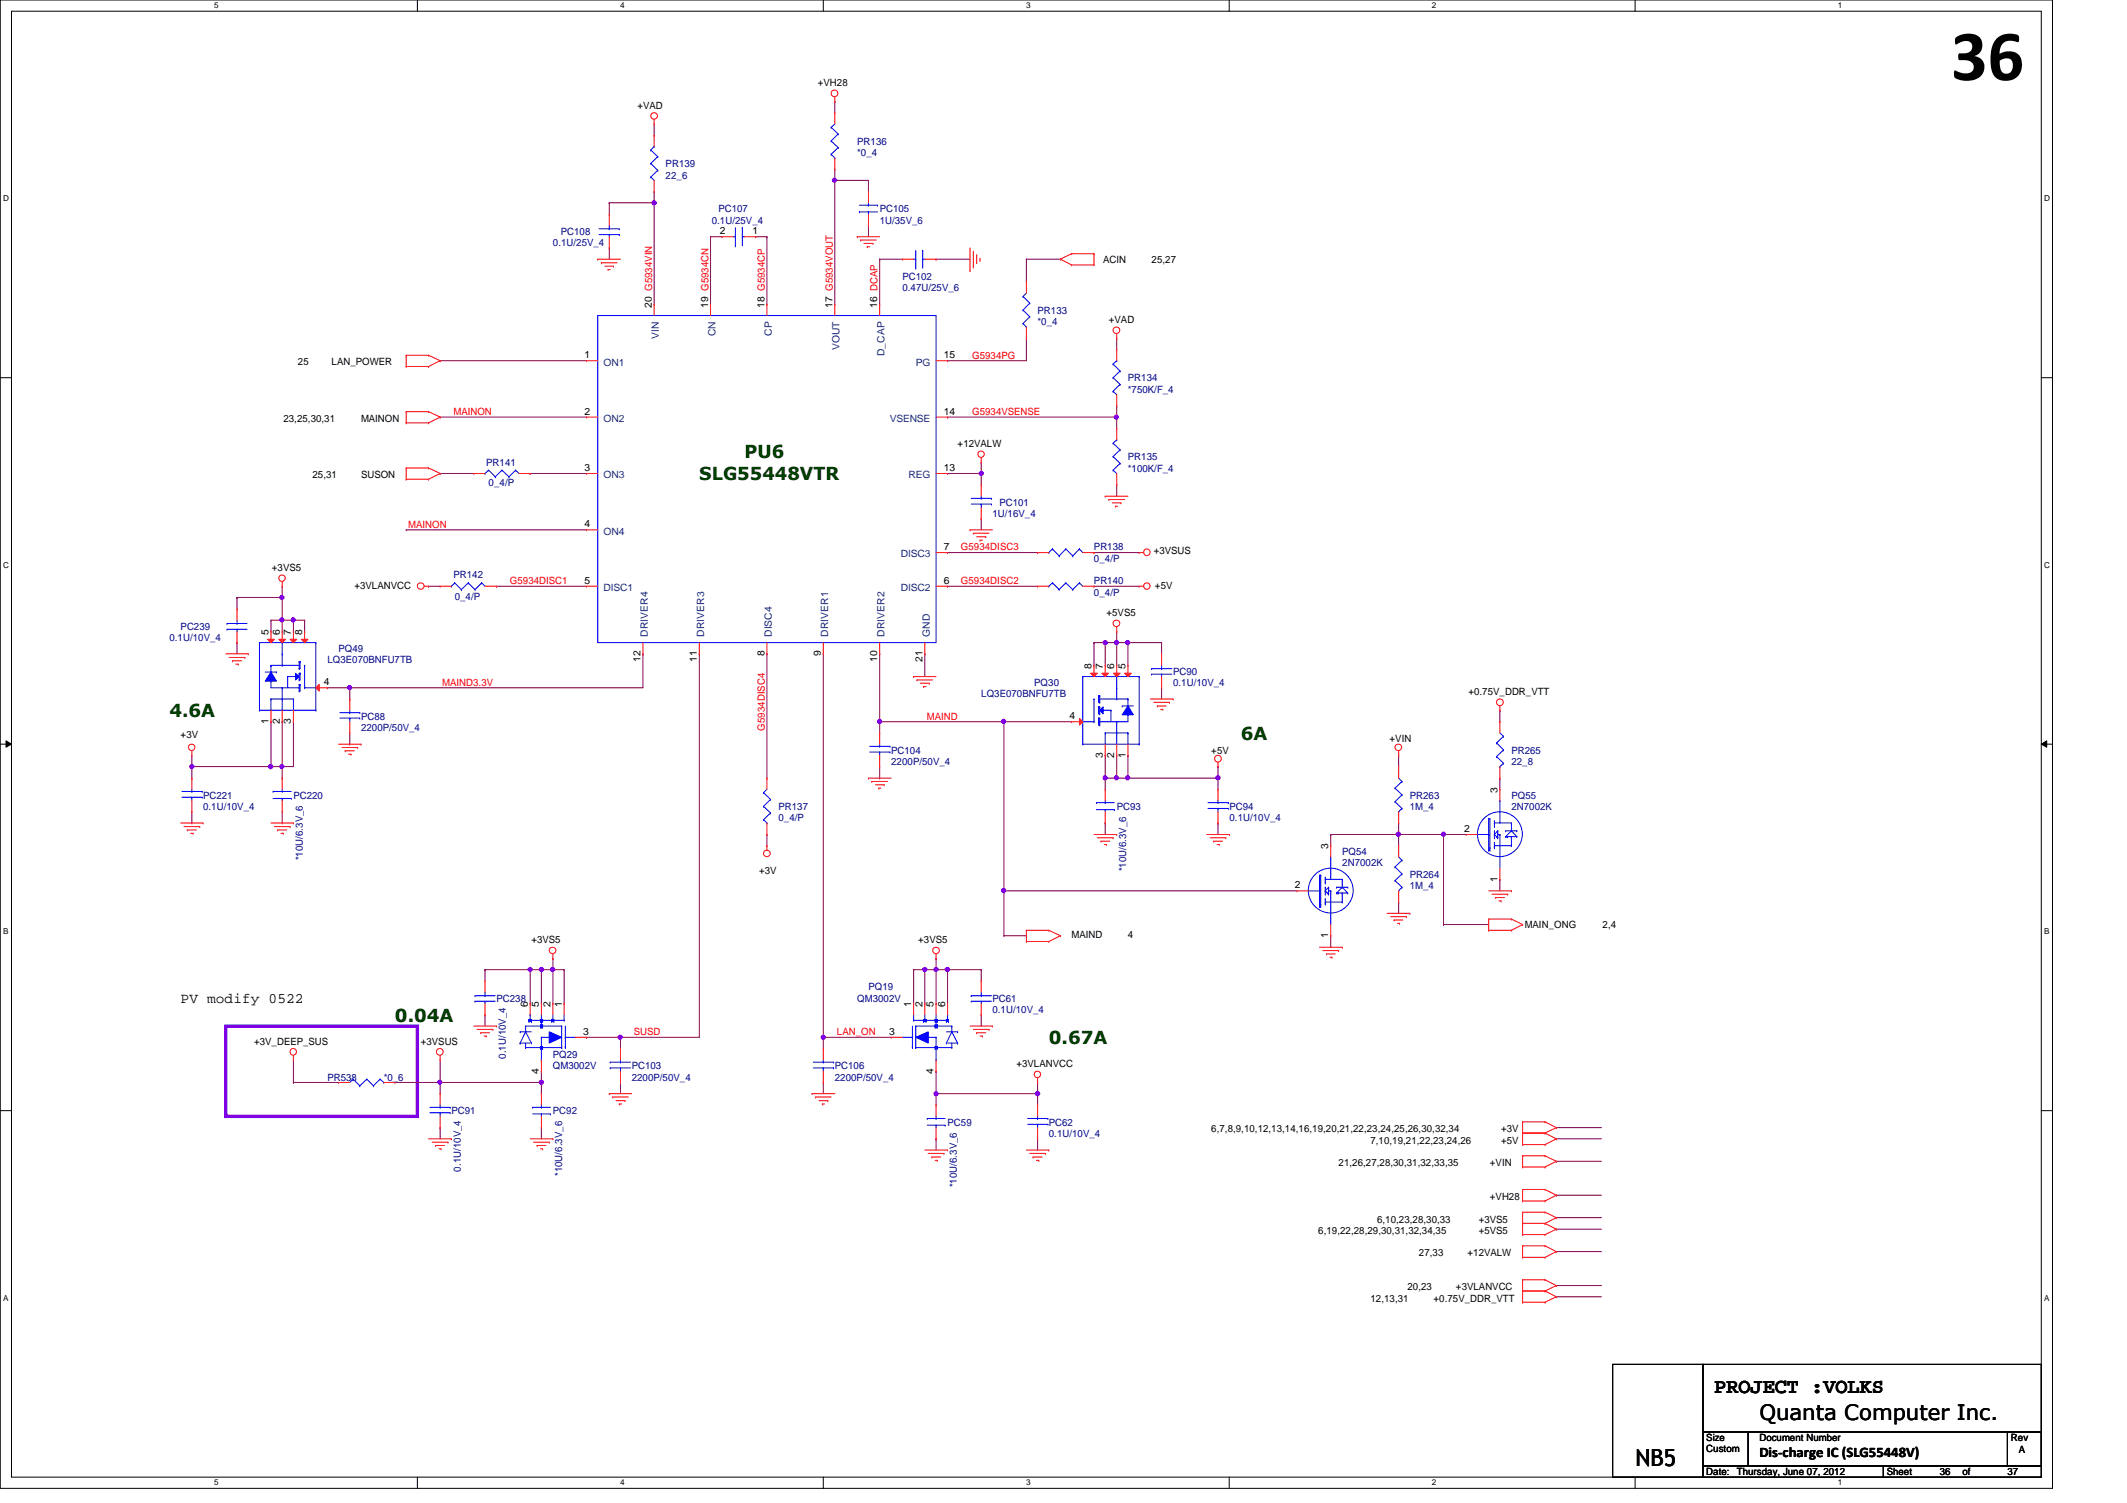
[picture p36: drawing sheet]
<svg xmlns="http://www.w3.org/2000/svg" width="297mm" height="210mm" viewBox="0 0 297 210" stroke-linecap="round" stroke-linejoin="round" font-family="sans-serif">
<defs><g id="words">
<text font-size="10.1" x="272.5" y="11.2">36</text>
<text font-size="3.3" x="228.4" y="204.7">NB5</text>
<g font-size="3">
<text x="239.4" y="194.6">PROJECT :VOLKS</text>
<text x="245.7" y="198.3">Quanta Computer Inc.</text>
</g>
<g font-size="2.5" fill="#004000">
<text x="104" y="64">PU6</text>
<text x="97.7" y="67.1">SLG55448VTR</text>
<text x="23.7" y="100.2">4.6A</text>
<text x="173.3" y="103.3">6A</text>
<text x="55.2" y="142.7">0.04A</text>
<text x="146.5" y="145.8">0.67A</text>
</g>
<g font-size="2">
<text x="25.2" y="140.1">PV modify 0522</text>
<text x="245.7" y="203.5">Dis-charge IC (SLG55448V)</text>
</g>
<g font-size="1.4">
<text x="89" y="15.2">+VAD</text>
<text x="114.2" y="12">+VH28</text>
<text x="100.5" y="32.7">2</text>
<text x="105.1" y="32.7">1</text>
<text x="154" y="36.7">ACIN</text>
<text x="160.8" y="36.7">25,27</text>
<text x="91" y="43" transform="rotate(-90 91 43)">20 G5934VIN</text>
<text x="98.9" y="43" transform="rotate(-90 98.9 43)">19 G5934CN</text>
<text x="106.8" y="43" transform="rotate(-90 106.8 43)">18 G5934CP</text>
<text x="116.2" y="43" transform="rotate(-90 116.2 43)">17 G5934VOUT</text>
<text x="122.5" y="43" transform="rotate(-90 122.5 43)">16 DCAP</text>
<text x="154.9" y="45.1">+VAD</text>
<text x="41.6" y="50.9">25</text>
<text x="46.3" y="50.9">LAN_POWER</text>
<text x="81.6" y="50">1</text>
<text x="131.8" y="50">15</text>
<text x="39.6" y="58.9">23,25,30,31</text>
<text x="50.4" y="58.9">MAINON</text>
<text x="81.6" y="57.9">2</text>
<text x="131.8" y="57.9">14</text>
<text x="81.6" y="65.8">3</text>
<text x="131.8" y="65.8">13</text>
<text x="133.7" y="62.4">+12VALW</text>
<text x="43.6" y="66.8">25,31</text>
<text x="50.4" y="66.8">SUSON</text>
<text x="81.6" y="73.7">4</text>
<text x="131.8" y="76.8">7</text>
<text x="161.1" y="77.4">+3VSUS</text>
<text x="38" y="79.7">+3VS5</text>
<text x="49.5" y="82.3">+3VLANVCC</text>
<text x="81.6" y="81.5">5</text>
<text x="131.8" y="81.5">6</text>
<text x="161.3" y="82.3">+5V</text>
<text x="37.5" y="88.6" transform="rotate(-90 37.5 88.6)">5</text>
<text x="39.1" y="88.6" transform="rotate(-90 39.1 88.6)">6</text>
<text x="40.6" y="88.6" transform="rotate(-90 40.6 88.6)">7</text>
<text x="42.2" y="88.6" transform="rotate(-90 42.2 88.6)">8</text>
<text x="154.5" y="86">+5VS5</text>
<text x="45.2" y="95.7">4</text>
<text x="89.4" y="92.5" transform="rotate(-90 89.4 92.5)">12</text>
<text x="97.3" y="92.5" transform="rotate(-90 97.3 92.5)">11</text>
<text x="106.8" y="91.7" transform="rotate(-90 106.8 91.7)">8</text>
<text x="114.6" y="91.7" transform="rotate(-90 114.6 91.7)">9</text>
<text x="122.5" y="92.5" transform="rotate(-90 122.5 92.5)">10</text>
<text x="128.8" y="92.5" transform="rotate(-90 128.8 92.5)">21</text>
<text x="152.4" y="93.4" transform="rotate(-90 152.4 93.4)">8</text>
<text x="154" y="93.4" transform="rotate(-90 154 93.4)">7</text>
<text x="155.6" y="93.4" transform="rotate(-90 155.6 93.4)">6</text>
<text x="157.2" y="93.4" transform="rotate(-90 157.2 93.4)">5</text>
<text x="37.5" y="101.1" transform="rotate(-90 37.5 101.1)">1</text>
<text x="39.1" y="101.1" transform="rotate(-90 39.1 101.1)">2</text>
<text x="40.6" y="101.1" transform="rotate(-90 40.6 101.1)">3</text>
<text x="149.3" y="100.5">4</text>
<text x="205.1" y="97.1">+0.75V_DDR_VTT</text>
<text x="25.2" y="103">+3V</text>
<text x="154" y="105.8" transform="rotate(-90 154 105.8)">3</text>
<text x="155.6" y="105.8" transform="rotate(-90 155.6 105.8)">2</text>
<text x="157.2" y="105.8" transform="rotate(-90 157.2 105.8)">1</text>
<text x="169.2" y="105.2">+5V</text>
<text x="194.1" y="103.7">+VIN</text>
<text x="209.1" y="110.7" transform="rotate(-90 209.1 110.7)">3</text>
<text x="185.5" y="118.6" transform="rotate(-90 185.5 118.6)">3</text>
<text x="204.5" y="116.2">2</text>
<text x="106" y="122.1">+3V</text>
<text x="180.8" y="124.1">2</text>
<text x="209.1" y="123.1" transform="rotate(-90 209.1 123.1)">1</text>
<text x="74.2" y="131.7">+3VS5</text>
<text x="128.2" y="131.7">+3VS5</text>
<text x="149.6" y="131.1">MAIND</text>
<text x="157.5" y="131.1">4</text>
<text x="185.5" y="131" transform="rotate(-90 185.5 131)">1</text>
<text x="212.9" y="129.7">MAIN_ONG</text>
<text x="223.8" y="129.7">2,4</text>
<text x="73.7" y="140.6" transform="rotate(-90 73.7 140.6)">6</text>
<text x="75.3" y="140.6" transform="rotate(-90 75.3 140.6)">5</text>
<text x="76.9" y="140.6" transform="rotate(-90 76.9 140.6)">2</text>
<text x="78.4" y="140.6" transform="rotate(-90 78.4 140.6)">1</text>
<text x="127.3" y="140.6" transform="rotate(-90 127.3 140.6)">1</text>
<text x="128.8" y="140.6" transform="rotate(-90 128.8 140.6)">2</text>
<text x="130.4" y="140.6" transform="rotate(-90 130.4 140.6)">5</text>
<text x="132" y="140.6" transform="rotate(-90 132 140.6)">6</text>
<text x="35.5" y="145.9">+3V_DEEP_SUS</text>
<text x="58.8" y="145.9">+3VSUS</text>
<text x="75.3" y="149.9" transform="rotate(-90 75.3 149.9)">4</text>
<text x="81.4" y="144.5">3</text>
<text x="124.2" y="144.5">3</text>
<text x="130.4" y="149.9" transform="rotate(-90 130.4 149.9)">4</text>
<text x="141.9" y="149">+3VLANVCC</text>
<text x="169.2" y="158.2">6,7,8,9,10,12,13,14,16,19,20,21,22,23,24,25,26,30,32,34</text>
<text x="191.4" y="159.7">7,10,19,21,22,23,24,26</text>
<text x="209.6" y="159.7">+5V</text>
<text x="209.6" y="158.2">+3V</text>
<text x="186.9" y="162.9">21,26,27,28,30,31,32,33,35</text>
<text x="208.1" y="162.9">+VIN</text>
<text x="208.1" y="167.6">+VH28</text>
<text x="184.1" y="172.3">6,19,22,28,29,30,31,32,34,35</text>
<text x="192.3" y="170.8">6,10,23,28,30,33</text>
<text x="206.5" y="170.8">+3VS5</text>
<text x="206.5" y="172.3">+5VS5</text>
<text x="198.2" y="175.5">27,33</text>
<text x="204.9" y="175.5">+12VALW</text>
<text x="191.4" y="181.8">12,13,31</text>
<text x="196.6" y="180.2">20,23</text>
<text x="200.2" y="181.8">+0.75V_DDR_VTT</text>
<text x="203.3" y="180.2">+3VLANVCC</text>
<text x="238.3" y="201.3">Size</text>
<text x="238.3" y="202.7">Custom</text>
<text x="245.7" y="201.3">Document Number</text>
<text x="280.8" y="201.3">Rev</text>
<text x="281.9" y="202.9">A</text>
<text x="238.3" y="206">Date:</text>
<text x="242.6" y="206">Thursday, June 07, 2012</text>
<text x="263.5" y="206">Sheet</text>
<text x="270.9" y="206">36</text>
<text x="274.1" y="206">of</text>
<text x="280.3" y="206">37</text>
</g>
<g font-size="1.4" fill="#000080">
<text x="93" y="23.4">PR139</text>
<text x="119.7" y="20.2">PR136</text>
<text x="119.7" y="21.8">*0_4</text>
<text x="93" y="24.9">22_6</text>
<text x="100.3" y="29.6">PC107</text>
<text x="122.8" y="29.6">PC105</text>
<text x="77.2" y="34.4">0.1U/25V_4</text>
<text x="78.3" y="32.8">PC108</text>
<text x="99.4" y="31.2">0.1U/25V_4</text>
<text x="122.8" y="31.2">1U/35V_6</text>
<text x="126" y="39.1">PC102</text>
<text x="126" y="40.7">0.47U/25V_6</text>
<text x="144.9" y="43.8">PR133</text>
<text x="144.9" y="45.4">*0_4</text>
<text x="157.5" y="53.3">PR134</text>
<text x="157.5" y="54.9">*750K/F_4</text>
<text x="67.9" y="65.1">PR141</text>
<text x="157.5" y="64.3">PR135</text>
<text x="157.5" y="65.9">*100K/F_4</text>
<text x="68.2" y="67.9">0_4/P</text>
<text x="139.6" y="70.6">PC101</text>
<text x="138.6" y="72.2">1U/16V_4</text>
<text x="152.8" y="76.9">PR138</text>
<text x="63.3" y="80.7">PR142</text>
<text x="63.5" y="83.8">0_4/P</text>
<text x="152.8" y="78.5">0_4/P</text>
<text x="152.8" y="81.6">PR140</text>
<text x="152.8" y="83.2">0_4/P</text>
<text x="23.7" y="89.5">0.1U/10V_4</text>
<text x="25.2" y="87.9">PC239</text>
<text x="45.7" y="92.6">LQ3E070BNFU7TB</text>
<text x="47.3" y="91.1">PQ49</text>
<text x="144.4" y="95.8">PQ30</text>
<text x="163.8" y="94.2">PC90</text>
<text x="163.8" y="95.8">0.1U/10V_4</text>
<text x="50.4" y="100.5">PC88</text>
<text x="137" y="97.4">LQ3E070BNFU7TB</text>
<text x="50.4" y="102.1">2200P/50V_4</text>
<text x="124.5" y="105.2">PC104</text>
<text x="124.5" y="106.8">2200P/50V_4</text>
<text x="211.1" y="105.2">PR265</text>
<text x="211.1" y="106.8">22_8</text>
<text x="28.4" y="111.5">PC221</text>
<text x="28.4" y="113.1">0.1U/10V_4</text>
<text x="41" y="111.5">PC220</text>
<text x="108.7" y="113.1">PR137</text>
<text x="156" y="113.1">PC93</text>
<text x="171.7" y="113.1">PC94</text>
<text x="196.9" y="111.5">PR263</text>
<text x="196.9" y="113.1">1M_4</text>
<text x="211.1" y="111.5">PQ55</text>
<text x="211.1" y="113.1">2N7002K</text>
<text x="108.7" y="114.7">0_4/P</text>
<text x="171.7" y="114.7">0.1U/10V_4</text>
<text x="187.4" y="119.4">PQ54</text>
<text x="42.3" y="120.1" transform="rotate(-90 42.3 120.1)">*10U/6.3V_6</text>
<text x="157.3" y="121.7" transform="rotate(-90 157.3 121.7)">*10U/6.3V_6</text>
<text x="187.4" y="121">2N7002K</text>
<text x="196.9" y="122.6">PR264</text>
<text x="196.9" y="124.1">1M_4</text>
<text x="69.3" y="139.9">PC238</text>
<text x="119.7" y="139.9">QM3002V</text>
<text x="121.3" y="138.3">PQ19</text>
<text x="138.6" y="139.9">PC61</text>
<text x="138.6" y="141.5">0.1U/10V_4</text>
<text x="70.7" y="147.9" transform="rotate(-90 70.7 147.9)">0.1U/10V_4</text>
<text x="77.2" y="147.7">PQ29</text>
<text x="77.2" y="149.4">QM3002V</text>
<text x="88.2" y="149.4">PC103</text>
<text x="116.6" y="149.4">PC106</text>
<text x="45.7" y="150.9">PR538</text>
<text x="53.6" y="150.9">*0_6</text>
<text x="63" y="155.6">PC91</text>
<text x="77.2" y="155.6">PC92</text>
<text x="88.2" y="150.9">2200P/50V_4</text>
<text x="116.6" y="150.9">2200P/50V_4</text>
<text x="132.3" y="157.2">PC59</text>
<text x="146.5" y="157.2">PC62</text>
<text x="146.5" y="158.8">0.1U/10V_4</text>
<text x="64.3" y="163.6" transform="rotate(-90 64.3 163.6)">0.1U/10V_4</text>
<text x="78.5" y="164.3" transform="rotate(-90 78.5 164.3)">*10U/6.3V_6</text>
<text x="133.6" y="165.8" transform="rotate(-90 133.6 165.8)">*10U/6.3V_6</text>
</g>
<g font-size="1.4" fill="#004080">
<text x="92" y="47.3" transform="rotate(-90 92 47.3)">VIN</text>
<text x="99.9" y="47" transform="rotate(-90 99.9 47)">CN</text>
<text x="107.8" y="46.9" transform="rotate(-90 107.8 46.9)">CP</text>
<text x="84.3" y="51.1">ON1</text>
<text x="117.3" y="48.9" transform="rotate(-90 117.3 48.9)">VOUT</text>
<text x="123.5" y="49.7" transform="rotate(-90 123.5 49.7)">D_CAP</text>
<text x="127.9" y="51.1">PG</text>
<text x="84.3" y="58.9">ON2</text>
<text x="124.2" y="58.9">VSENSE</text>
<text x="84.3" y="66.8">ON3</text>
<text x="126.9" y="66.8">REG</text>
<text x="84.3" y="74.7">ON4</text>
<text x="125.8" y="77.9">DISC3</text>
<text x="84.3" y="82.5">DISC1</text>
<text x="125.8" y="82.5">DISC2</text>
<text x="90.5" y="88.9" transform="rotate(-90 90.5 88.9)">DRIVER4</text>
<text x="98.3" y="88.9" transform="rotate(-90 98.3 88.9)">DRIVER3</text>
<text x="107.8" y="88.9" transform="rotate(-90 107.8 88.9)">DISC4</text>
<text x="115.7" y="88.9" transform="rotate(-90 115.7 88.9)">DRIVER1</text>
<text x="123.5" y="88.9" transform="rotate(-90 123.5 88.9)">DRIVER2</text>
<text x="129.8" y="88.9" transform="rotate(-90 129.8 88.9)">GND</text>
</g>
<g font-size="1.4" fill="#f00">
<text x="135.8" y="50.1">G5934PG</text>
<text x="63.3" y="58">MAINON</text>
<text x="135.8" y="58">G5934VSENSE</text>
<text x="57" y="73.7">MAINON</text>
<text x="134.2" y="76.9">G5934DISC3</text>
<text x="71.2" y="81.6">G5934DISC1</text>
<text x="134.2" y="81.6">G5934DISC2</text>
<text x="61.8" y="95.8">MAIND3.3V</text>
<text x="129.5" y="100.5">MAIND</text>
<text x="106.8" y="102.1" transform="rotate(-90 106.8 102.1)">G5934DISC4</text>
<text x="88.5" y="144.6">SUSD</text>
<text x="116.9" y="144.6">LAN_ON</text>
</g>
<g font-size="1.1">
<text x="29.9" y="1.1">5</text>
<text x="86.6" y="1.1">4</text>
<text x="143.3" y="1.1">3</text>
<text x="200" y="1.1">2</text>
<text x="256.7" y="1.1">1</text>
<text x=".5" y="28.1">D</text>
<text x="285.5" y="28.1">D</text>
<text x=".5" y="79.3">C</text>
<text x="285.5" y="79.3">C</text>
<text x=".5" y="130.5">B</text>
<text x="285.5" y="130.5">B</text>
<text x=".5" y="181.7">A</text>
<text x="285.5" y="181.7">A</text>
<text x="29.9" y="207.4">5</text>
<text x="86.6" y="207.4">4</text>
<text x="143.3" y="207.4">3</text>
<text x="200" y="207.4">2</text>
<text x="256.7" y="207.4">1</text>
</g>
</g></defs>
<path d="M0 0h286.6v207.9h-286.6zM1.6 1.6h283.5v204.7h-283.5z" fill="none" stroke="#000" stroke-width=".14"/>
<g fill="#fff">
<path d="M29.9 .2h.6v1.2h-.6z"/>
<path d="M29.9 206.5h.6v1.1h-.6z"/>
</g>
<path d="M58.3 0v1.6M58.3 206.3v1.6" fill="none" stroke="#000" stroke-width=".14"/>
<g fill="#fff">
<path d="M86.6 .2h.6v1.2h-.6z"/>
<path d="M86.6 206.5h.6v1.1h-.6z"/>
</g>
<path d="M115 0v1.6M115 206.3v1.6" fill="none" stroke="#000" stroke-width=".14"/>
<g fill="#fff">
<path d="M143.3 .2h.6v1.2h-.6z"/>
<path d="M143.3 206.5h.6v1.1h-.6z"/>
</g>
<path d="M171.7 0v1.6M171.7 206.3v1.6" fill="none" stroke="#000" stroke-width=".14"/>
<g fill="#fff">
<path d="M200 .2h.6v1.2h-.6z"/>
<path d="M200 206.5h.6v1.1h-.6z"/>
</g>
<path d="M228.3 0v1.6M228.3 206.3v1.6" fill="none" stroke="#000" stroke-width=".14"/>
<g fill="#fff">
<path d="M256.7 .2h.6v1.2h-.6z"/>
<path d="M256.7 206.5h.6v1.1h-.6z"/>
<path d="M.5 27.1h.7v1.2h-.7z"/>
<path d="M285.5 27.1h.8v1.2h-.8z"/>
<path d="M.5 78.3h.7v1.2h-.7z"/>
<path d="M285.5 78.3h.8v1.2h-.8z"/>
</g>
<path d="M0 52.7h1.6M285.1 52.7h1.5" fill="none" stroke="#000" stroke-width=".14"/>
<g fill="#fff">
<path d="M.5 129.5h.7v1.2h-.7z"/>
<path d="M285.5 129.5h.7v1.2h-.7z"/>
</g>
<path d="M0 103.9h1.6M.8 103.5l.8 .4-.8 .5zM285.1 103.9l.7-.4v.9zM285.1 103.9h1.5" fill="none" stroke="#000" stroke-width=".14"/>
<path d="M.8 103.5l.8 .4-.8 .5zM285.1 103.9l.7-.4v.9z" fill="#000"/>
<g fill="#fff">
<path d="M.5 180.7h.7v1.2h-.7z"/>
<path d="M285.5 180.7h.7v1.2h-.7z"/>
</g>
<path d="M0 155.1h1.6M285.1 155.1h1.5" fill="none" stroke="#000" stroke-width=".14"/>
<path d="M31.5 143.3h26.8v12.6h-26.8z" fill="none" stroke="#8000ff" stroke-width=".47"/>
<path d="M91.4 26.8h.1M91.4 26.8v1.5" fill="none" stroke="#800040" stroke-width=".14"/>
<circle cx="91.4" cy="28.3" r=".3" fill="#f0f"/>
<circle cx="91.4" cy="28.3" r=".3" fill="none" stroke="#f0f" stroke-width=".14"/>
<path d="M121.3 31.5h.1M121.3 31.5v1.6M69.3 81.9h.1M69.3 81.9h12.6M129.2 91.3h.1M129.2 91.3v3.2M26.8 107.1h.1M26.8 107.1h11" fill="none" stroke="#800040" stroke-width=".14"/>
<circle cx="26.8" cy="107.1" r=".3" fill="#f0f"/>
<circle cx="26.8" cy="107.1" r=".3" fill="none" stroke="#f0f" stroke-width=".14"/>
<path d="M132.3 58.3h.1M132.3 58.3h23.7" fill="none" stroke="#800040" stroke-width=".14"/>
<circle cx="155.9" cy="58.2" r=".3" fill="#f0f"/>
<circle cx="155.9" cy="58.2" r=".3" fill="none" stroke="#f0f" stroke-width=".14"/>
<path d="M107.1 91.3h.1M107.1 91.3v17.4M127.6 135.4h.1M127.6 135.4h1.6M129.2 135.4h.1M129.2 135.4v4.8M130.7 135.4h.1M130.7 135.4v4.8M132.3 135.4h.1M132.3 135.4v4.8" fill="none" stroke="#800040" stroke-width=".14"/>
<circle cx="132.3" cy="135.4" r=".29" fill="#f0f"/>
<circle cx="132.3" cy="135.4" r=".29" fill="none" stroke="#f0f" stroke-width=".14"/>
<path d="M129.2 135.4h.1M129.2 135.4h1.5" fill="none" stroke="#800040" stroke-width=".14"/>
<circle cx="130.7" cy="135.4" r=".29" fill="#f0f"/>
<circle cx="130.7" cy="135.4" r=".29" fill="none" stroke="#f0f" stroke-width=".14"/>
<circle cx="129.2" cy="135.4" r=".29" fill="#f0f"/>
<circle cx="129.2" cy="135.4" r=".29" fill="none" stroke="#f0f" stroke-width=".14"/>
<g fill="none" stroke="#800040" stroke-width=".14">
<path d="M127.6 135.4h.1M127.6 135.4v4.8M130.7 135.4h.1M130.7 135.4h6.3M132.3 135.4h.1M130.7 149.6h.1M130.7 152.7h.1M130.7 149.6v3.1M130.7 152.7h14.2M137 141.7h.1M137 141.7v1.6M144.9 152.7h.1"/>
<path d="M144.9 159h.1M144.9 152.7v1.6M144.9 159v1.6"/>
</g>
<circle cx="144.9" cy="152.7" r=".3" fill="#f0f"/>
<circle cx="144.9" cy="152.7" r=".3" fill="none" stroke="#f0f" stroke-width=".14"/>
<circle cx="130.7" cy="152.7" r=".3" fill="#f0f"/>
<circle cx="130.7" cy="152.7" r=".3" fill="none" stroke="#f0f" stroke-width=".14"/>
<path d="M137 66.1h.1M137 66.1v1.6M144.9 151.2h.1M144.9 151.2v1.5" fill="none" stroke="#800040" stroke-width=".14"/>
<circle cx="137" cy="66.1" r=".3" fill="#f0f"/>
<circle cx="137" cy="66.1" r=".3" fill="none" stroke="#f0f" stroke-width=".14"/>
<g fill="none" stroke="#800040" stroke-width=".14">
<path d="M91.4 28.3h.1M91.4 28.3v14.2M116.6 23.6h.1M116.6 23.6v1.6M143.3 36.2h.1M143.3 36.2v3.2M143.3 47.2h.1M143.3 47.2v3.2M156 47.2h.1M156 58.3h.1M156 47.2v1.6M156 58.3v1.5"/>
<path d="M132.3 66.1h.1M137 64.6h.1M137 72.4h.1M137 64.6v1.5h-4.7M137 72.4v1.6M156 67.7h.1M156 67.7v1.6M33.1 83.4h.1M33.1 83.4v1.6M48.8 96.1h.1M48.8 96.1h41M59.9 81.9h.1"/>
<path d="M59.9 81.9h1.6M132.3 81.9h.1M132.3 81.9h12.6M152.8 81.9h.1M152.8 81.9h6.3M122.8 108.7h.1M122.8 107.1v1.6M201.6 116.5h.1M201.6 116.5h3.2M115 144.9h.1M115 144.9v1.5"/>
</g>
<circle cx="48.8" cy="96" r=".29" fill="#f0f"/>
<circle cx="48.8" cy="96" r=".29" fill="none" stroke="#f0f" stroke-width=".14"/>
<path d="M116.6 14.2h.1M116.6 14.2v1.5M48.8 97.6h.1M48.8 96.1v1.5M48.8 103.9h.1M48.8 102.4v1.5M140.2 100.8h.1M140.2 100.8h9.4" fill="none" stroke="#800040" stroke-width=".14"/>
<circle cx="140.2" cy="100.7" r=".3" fill="#f0f"/>
<circle cx="140.2" cy="100.7" r=".3" fill="none" stroke="#f0f" stroke-width=".14"/>
<g fill="none" stroke="#800040" stroke-width=".14">
<path d="M85.1 34.6h.1M85.1 28.3h.1M85.1 28.3v1.6M85.1 34.6v1.6M99.2 33.1h.1M99.2 33.1h1.6M99.2 33.1v9.4M105.5 33.1h.1M105.5 33.1h1.6M107.1 33.1h.1M107.1 33.1v9.4M116.6 25.2h.1"/>
<path d="M116.6 25.2h4.7M121.3 25.2h.1M121.3 25.2v1.6M74 66.1h.1M74 66.1h7.9M33.1 89.7h.1M33.1 89.7v1.6M89.8 91.3h.1M89.8 91.3v4.8M122.8 91.3h.1M122.8 91.3v9.5M26.8 108.7h.1"/>
<path d="M26.8 107.1v1.6M37.8 100.8h.1M37.8 100.8v6.3M41 100.8h.1M41 100.8v6.3"/>
</g>
<circle cx="37.8" cy="107.1" r=".3" fill="#f0f"/>
<circle cx="37.8" cy="107.1" r=".3" fill="none" stroke="#f0f" stroke-width=".14"/>
<path d="M33.1 83.4h.1M33.1 83.4h6.3M39.4 86.6h.1M39.4 86.6v1.6" fill="none" stroke="#800040" stroke-width=".14"/>
<circle cx="39.4" cy="83.4" r=".3" fill="#f0f"/>
<circle cx="39.4" cy="83.4" r=".3" fill="none" stroke="#f0f" stroke-width=".14"/>
<g fill="none" stroke="#800040" stroke-width=".14">
<path d="M116.6 25.2h.1M116.6 25.2v17.3M61.5 58.3h.1M61.5 58.3h20.4M39.4 81.9h.1M39.4 81.9v1.5M26.8 114.9h.1M26.8 107.1h.1M26.8 105.5v1.6M26.8 113.4v1.5M39.4 107.1h.1M39.4 107.1h1.6"/>
<path d="M115 151.2h.1M115 144.9h.1M115 151.2v1.5M115 144.9h9.5"/>
</g>
<circle cx="116.5" cy="25.2" r=".29" fill="#f0f"/>
<circle cx="116.5" cy="25.2" r=".29" fill="none" stroke="#f0f" stroke-width=".14"/>
<path d="M115 91.3h.1M115 91.3v53.6" fill="none" stroke="#800040" stroke-width=".14"/>
<circle cx="115" cy="144.9" r=".3" fill="#f0f"/>
<circle cx="115" cy="144.9" r=".3" fill="none" stroke="#f0f" stroke-width=".14"/>
<g fill="none" stroke="#800040" stroke-width=".14">
<path d="M85.1 28.3h.1M85.1 28.3h6.3M61.5 50.4h.1M61.5 50.4h20.4M132.3 50.4h.1M132.3 50.4h11M156 56.7h.1M156 56.7v1.6M39.4 100.8h.1M39.4 100.8v6.3M107.1 116.5h.1M107.1 116.5v1.6"/>
<path d="M140.2 100.8h.1M140.2 100.8v23.6"/>
</g>
<circle cx="39.4" cy="107.1" r=".3" fill="#f0f"/>
<circle cx="39.4" cy="107.1" r=".3" fill="none" stroke="#f0f" stroke-width=".14"/>
<g fill="none" stroke="#800040" stroke-width=".14">
<path d="M56.7 74h.1M56.7 74h25.2M37.8 107.1h.1M37.8 107.1h1.6M122.8 100.8h.1M122.8 100.8v1.6M185.8 116.5h.1M185.8 116.5v1.6M195.3 105.5h.1M195.3 116.5h.1M195.3 114.9h.1M195.3 105.5v1.6"/>
<path d="M195.3 114.9v3.2M140.2 124.4h.1M140.2 124.4h40.9M185.8 130.7h.1M185.8 130.7v1.6M195.3 126h.1M195.3 126v1.6"/>
</g>
<circle cx="140.2" cy="124.4" r=".3" fill="#f0f"/>
<circle cx="140.2" cy="124.4" r=".3" fill="none" stroke="#f0f" stroke-width=".14"/>
<path d="M157.5 108.7h.1M157.5 108.7h12.6" fill="none" stroke="#800040" stroke-width=".14"/>
<circle cx="170.1" cy="108.6" r=".3" fill="#f0f"/>
<circle cx="170.1" cy="108.6" r=".3" fill="none" stroke="#f0f" stroke-width=".14"/>
<circle cx="157.5" cy="108.6" r=".3" fill="#f0f"/>
<circle cx="157.5" cy="108.6" r=".3" fill="none" stroke="#f0f" stroke-width=".14"/>
<path d="M156 108.7h.1M156 105.5h.1M156 105.5v3.2M157.5 105.5h.1M157.5 105.5v3.2h-1.5M170.1 114.9h.1M170.1 108.7h.1M170.1 108.7v1.5M170.1 114.9v1.6" fill="none" stroke="#800040" stroke-width=".14"/>
<circle cx="155.9" cy="108.6" r=".3" fill="#f0f"/>
<circle cx="155.9" cy="108.6" r=".3" fill="none" stroke="#f0f" stroke-width=".14"/>
<path d="M154.3 108.7h.1M154.3 108.7h1.7" fill="none" stroke="#800040" stroke-width=".14"/>
<circle cx="154.3" cy="108.6" r=".3" fill="#f0f"/>
<circle cx="154.3" cy="108.6" r=".3" fill="none" stroke="#f0f" stroke-width=".14"/>
<path d="M156 89.7h.1M156 89.7v3.2M154.3 105.5h.1M154.3 105.5v3.2" fill="none" stroke="#800040" stroke-width=".14"/>
<circle cx="155.9" cy="89.7" r=".3" fill="#f0f"/>
<circle cx="155.9" cy="89.7" r=".3" fill="none" stroke="#f0f" stroke-width=".14"/>
<path d="M122.8 36.2h.1M122.8 36.2h3.2M122.8 36.2v6.3M130.7 36.2h.1M130.7 36.2h4.8M143.3 36.2h.1M143.3 36.2h4.8M122.8 100.8h.1M122.8 100.8h17.4M170.1 107.1h.1M170.1 107.1v1.6" fill="none" stroke="#800040" stroke-width=".14"/>
<circle cx="122.8" cy="100.7" r=".3" fill="#f0f"/>
<circle cx="122.8" cy="100.7" r=".3" fill="none" stroke="#f0f" stroke-width=".14"/>
<g fill="none" stroke="#800040" stroke-width=".14">
<path d="M91.4 18.9h.1M91.4 17.3v1.6M132.3 77.2h.1M132.3 77.2h12.6M37.8 86.6h.1M37.8 86.6v1.6M37.8 86.6h1.6M39.4 86.6h.1M45.7 96.1h.1M45.7 96.1h3.1M39.4 114.9h.1M39.4 108.7h.1"/>
<path d="M39.4 107.1v1.6M39.4 113.4v1.5M154.3 114.9h.1M154.3 108.7h.1M154.3 108.7v1.5M154.3 114.9v1.6M185.8 116.5h.1M185.8 116.5h9.5M130.7 133.9h.1M130.7 133.9v1.5M137 135.4h.1M137 135.4v1.6"/>
<path d="M140.2 130.7h.1M140.2 124.4v6.3M140.2 130.7h3.1M143.3 130.7h.1M130.7 159h.1M130.7 152.7h.1M130.7 152.7v1.6M130.7 159v1.6M217.3 159h.1M217.3 157.5h.1M217.3 159h6.3M217.3 157.5h6.3"/>
<path d="M217.3 162.2h.1M217.3 171.7h.1M217.3 170.1h.1M217.3 166.9h.1M217.3 179.5h.1M217.3 174.8h.1M217.3 162.2h6.3M217.3 171.7h6.3M217.3 170.1h6.3M217.3 166.9h6.3M217.3 179.5h6.3M217.3 174.8h6.3"/>
<path d="M217.3 181.1h.1M217.3 181.1h6.3"/>
</g>
<circle cx="39.4" cy="86.6" r=".3" fill="#f0f"/>
<circle cx="39.4" cy="86.6" r=".3" fill="none" stroke="#f0f" stroke-width=".14"/>
<path d="M39.4 83.4h.1M39.4 83.4v3.2h1.6M41 86.6h.1M41 88.2h.1M41 86.6v1.6" fill="none" stroke="#800040" stroke-width=".14"/>
<circle cx="40.9" cy="86.6" r=".29" fill="#f0f"/>
<circle cx="40.9" cy="86.6" r=".29" fill="none" stroke="#f0f" stroke-width=".14"/>
<path d="M41 86.6h1.5M42.5 86.6h.1M42.5 88.2h.1M42.5 86.6v1.6M152.8 89.7h.1M152.8 89.7v3.2M152.8 89.7h1.5M156 89.7h.1M156 89.7h1.5M157.5 89.7h.1M157.5 89.7v3.2" fill="none" stroke="#800040" stroke-width=".14"/>
<circle cx="157.5" cy="89.7" r=".3" fill="#f0f"/>
<circle cx="157.5" cy="89.7" r=".3" fill="none" stroke="#f0f" stroke-width=".14"/>
<path d="M154.3 89.7h.1M154.3 89.7v3.2" fill="none" stroke="#800040" stroke-width=".14"/>
<circle cx="154.3" cy="89.7" r=".3" fill="#f0f"/>
<circle cx="154.3" cy="89.7" r=".3" fill="none" stroke="#f0f" stroke-width=".14"/>
<path d="M154.3 89.7h.1M156 88.2h.1M156 88.2v1.5h-1.7M157.5 89.7h.1M157.5 89.7h4.7M162.2 96.1h.1M162.2 89.7h.1M162.2 89.7v1.6M162.2 96.1v1.5M61.5 151.2h.1M61.5 151.2h14.1" fill="none" stroke="#800040" stroke-width=".14"/>
<circle cx="75.6" cy="151.1" r=".29" fill="#f0f"/>
<circle cx="75.6" cy="151.1" r=".29" fill="none" stroke="#f0f" stroke-width=".14"/>
<circle cx="61.4" cy="151.1" r=".29" fill="#f0f"/>
<circle cx="61.4" cy="151.1" r=".29" fill="none" stroke="#f0f" stroke-width=".14"/>
<path d="M74 135.4h.1M74 135.4h1.6M75.6 135.4h.1M75.6 135.4v4.8" fill="none" stroke="#800040" stroke-width=".14"/>
<circle cx="75.6" cy="135.4" r=".29" fill="#f0f"/>
<circle cx="75.6" cy="135.4" r=".29" fill="none" stroke="#f0f" stroke-width=".14"/>
<path d="M77.2 135.4h.1M77.2 135.4v4.8" fill="none" stroke="#800040" stroke-width=".14"/>
<circle cx="77.2" cy="135.4" r=".29" fill="#f0f"/>
<circle cx="77.2" cy="135.4" r=".29" fill="none" stroke="#f0f" stroke-width=".14"/>
<g fill="none" stroke="#800040" stroke-width=".14">
<path d="M67.7 135.4h.1M67.7 135.4h6.3M67.7 135.4v1.6M74 135.4h.1M74 135.4v4.8M75.6 135.4h.1M75.6 135.4h3.2M77.2 133.9h.1M77.2 135.4h.1M77.2 133.9v1.5M78.8 135.4h.1M78.8 135.4v4.8"/>
<path d="M67.7 141.7h.1M67.7 141.7v1.6M75.6 151.2h.1M75.6 157.5h.1M75.6 149.6h.1M75.6 149.6v3.1M75.6 157.5v1.5"/>
</g>
<circle cx="74" cy="135.4" r=".29" fill="#f0f"/>
<circle cx="74" cy="135.4" r=".29" fill="none" stroke="#f0f" stroke-width=".14"/>
<path d="M61.5 151.2h.1M61.5 148v3.2M81.9 144.9h.1M81.9 144.9h15.8M86.7 151.2h.1M86.7 144.9h.1M86.7 151.2v1.5" fill="none" stroke="#800040" stroke-width=".14"/>
<circle cx="86.6" cy="144.9" r=".3" fill="#f0f"/>
<circle cx="86.6" cy="144.9" r=".3" fill="none" stroke="#f0f" stroke-width=".14"/>
<g fill="none" stroke="#800040" stroke-width=".14">
<path d="M61.5 66.1h.1M61.5 66.1h4.7M152.8 77.2h.1M152.8 77.2h6.3M97.7 91.3h.1M97.7 91.3v53.6M209.5 99.2h.1M209.5 99.2v1.6M195.3 116.5h.1M195.3 116.5h6.3M201.6 116.5h.1M201.6 116.5v12.6"/>
<path d="M209.5 108.7h.1M209.5 108.7v1.5M201.6 129.1h.1M201.6 129.1h6.3M209.5 122.8h.1M209.5 122.8v1.6M61.5 157.5h.1M61.5 151.2h.1M61.5 151.2v1.5M61.5 157.5v1.5M86.7 144.9h.1M86.7 144.9v1.5"/>
</g>
<circle cx="201.6" cy="116.5" r=".3" fill="#f0f"/>
<circle cx="201.6" cy="116.5" r=".3" fill="none" stroke="#f0f" stroke-width=".14"/>
<circle cx="195.3" cy="116.5" r=".3" fill="#f0f"/>
<circle cx="195.3" cy="116.5" r=".3" fill="none" stroke="#f0f" stroke-width=".14"/>
<path d="M41 151.2h.1M41 148h.1M41 151.2h6.3M41 148v3.2M55.2 151.2h6.3M61.5 151.2h.1" fill="none" stroke="#800040" stroke-width=".14"/>
<g fill="none" stroke="#f00" stroke-width=".14">
<path d="M91.4 17.3h.1M91.4 16.7v.6M116.6 14.2h.1M116.6 13.5v.7M83.5 36.2h.1M83.5 36.2h3.2M84 36.7h.1M84 36.7h2.2M84.5 37.2h1.2M84.9 37.6h.1M84.9 37.6h.3M85.7 37.2h.1"/>
<path d="M119.7 33.1h.1M119.7 33.1h3.1M120.2 33.5h.1M120.2 33.5h2.2M120.6 34h1.3M121.1 34.5h.1M121.1 34.5h.4M121.9 34h.1M135.5 37.8h.1M135.5 34.6v3.2M135.9 37.3h.1M135.9 35.1v2.2"/>
<path d="M136.4 35.6h.1M136.4 35.6v1.2M136.9 36.4h.1M136.9 36.1v.3M148.1 36.2h.1M148.1 36.2l1.5 .8M149.6 35.4h.1M149.6 37h.1M149.6 35.4h3.2M149.6 35.4l-1.5 .8M149.6 37h3.2M152.8 37h.1"/>
<path d="M152.8 35.4h.1M152.8 35.4v1.6M56.7 51.2h.1M56.7 49.6h.1M56.7 59.1h.1M56.7 57.5h.1M56.7 49.6h3.2M56.7 51.2h3.2M56.7 49.6v1.6M56.7 57.5v1.6M56.7 57.5h3.2M56.7 59.1h3.2"/>
<path d="M59.9 49.6h.1M59.9 51.2h.1M59.9 57.5h.1M59.9 59.1h.1M59.9 49.6l1.6 .8M59.9 57.5l1.6 .8M61.5 50.4h.1M61.5 58.3h.1M61.5 50.4l-1.6 .8M61.5 58.3l-1.6 .8M156 47.2h.1M156 46.6v.6"/>
<path d="M56.7 66.9h.1M56.7 65.4h.1M56.7 65.4v1.5M56.7 65.4h3.2M56.7 66.9h3.2M59.9 65.4h.1M59.9 66.9h.1M59.9 65.4l1.6 .7M61.5 66.1h.1M61.5 66.1l-1.6 .8M135.5 74h.1M135.5 74h3.1"/>
<path d="M135.9 74.5h.1M135.9 74.5h2.2M136.4 75h1.3M136.9 75.4h.1M136.9 75.4h.3M137 64.6h.1M137 63.9v.7M137.7 75h.1M154.3 69.3h.1M154.3 69.3h3.2M154.9 69.8h.1M154.9 69.8h2.2"/>
<path d="M155.3 70.2h1.2M155.8 70.7h.1M155.8 70.7h.3M156.5 70.2h.1M159.1 77.2h.1M159.1 77.2h.6M31.5 91.3h3.2M32 91.8h2.2M32.5 92.3h.1M32.5 92.3h1.2M32.9 92.8h.4M33.3 92.8h.1"/>
<path d="M34.2 91.8h.1M34.7 91.3h.1M39.4 81.9h.1M39.4 81.2v.7M59.3 81.9h.6M59.9 81.9h.1M61.5 81.9h.1M61.5 81.9h1.5M67.7 81.9h1.6M69.3 81.9h.1M127.6 94.5h.1M127.6 94.5h3.1"/>
<path d="M128.1 95h.1M128.1 95h2.2M128.5 95.4h1.3M129 95.9h.1M129 95.9h.3M129.8 95.4h.1M156 88.2h.1M156 87.5v.7M159.1 81.9h.1M159.1 81.9h.6M160.7 97.6h3.1M161.1 98.1h2.2"/>
<path d="M161.6 98.6h.1M161.6 98.6h1.3M162.1 99.1h.3M162.4 99.1h.1M163.3 98.1h.1M163.8 97.6h.1M209.5 99.2h.1M209.5 98.6v.6M25.2 114.9h3.2M25.7 115.4h2.2M26.2 115.9h.1M26.2 115.9h1.2"/>
<path d="M26.6 116.4h.4M26.8 105.5h.1M26.8 104.9v.6M27 116.4h.1M27.9 115.4h.1M28.4 114.9h.1M37.8 114.9h3.2M38.3 115.4h2.2M38.8 115.9h.1M38.8 115.9h1.2M39.2 116.4h.4M39.6 116.4h.1"/>
<path d="M40.5 115.4h.1M41 114.9h.1M47.3 103.9h3.1M47.7 104.4h2.2M48.2 104.9h.1M48.2 104.9h1.3M48.7 105.3h.3M49 105.3h.1M49.9 104.4h.1M50.4 103.9h.1M107.1 118.1h.1M107.1 118.1v.6"/>
<path d="M121.3 108.7h.1M121.3 108.7h3.2M121.7 109.1h.1M121.7 109.1h2.2M122.3 109.6h1.2M122.7 110.1h.1M122.7 110.1h.3M123.5 109.6h.1M152.8 116.5h3.2M153.2 117h2.2M153.8 117.5h.1M153.8 117.5h1.2"/>
<path d="M154.2 117.9h.3M154.3 110.2h.1M154.3 114.9h.1M154.3 110.2v1.6M154.3 113.4v1.5M154.5 117.9h.1M155.4 117h.1M156 116.5h.1M168.5 116.5h3.2M169 117h2.2M169.5 117.5h.1M169.5 117.5h1.2"/>
<path d="M170 117.9h.3M170.1 107.1h.1M170.1 106.5v.6M170.3 117.9h.1M171.2 117h.1M171.7 116.5h.1M195.3 105.5h.1M195.3 104.9v.6M77.2 133.9h.1M77.2 133.2v.7M130.7 133.9h.1M130.7 133.2v.7"/>
<path d="M143.3 131.5h.1M143.3 129.9h.1M143.3 129.9h3.2M143.3 131.5h3.2M143.3 129.9v1.6M146.5 129.9h.1M146.5 131.5h.1M146.5 129.9l1.6 .8M148.1 130.7h.1M148.1 130.7l-1.6 .8M184.3 132.3h3.1M184.7 132.8h2.2"/>
<path d="M185.2 133.2h.1M185.2 133.2h1.3M185.7 133.7h.3M186 133.7h.1M186.9 132.8h.1M187.4 132.3h.1M193.7 127.6h3.2M194.2 128h2.2M194.7 128.5h.1M194.7 128.5h1.2M195.2 128.9h.2M195.4 128.9h.1"/>
<path d="M196.4 128h.1M196.9 127.6h.1M207.9 129.9h.1M207.9 128.4h.1M207.9 129.9h3.2M207.9 128.4h3.2M207.9 128.4v1.5M207.9 124.4h3.2M208.4 124.9h2.2M208.9 125.3h.1M208.9 125.3h1.2M209.3 125.8h.3"/>
<path d="M209.6 125.8h.1M210.6 124.9h.1M211.1 128.4h.1M211.1 129.9h.1M211.1 124.4h.1M211.1 128.4l1.5 .7M212.6 129.1h.1M212.6 129.1l-1.5 .8M41 148h.1M41 147.4v.6M59.9 159h3.1M60.4 159.5h2.2"/>
<path d="M60.8 160h.1M60.8 160h1.3M61.5 148h.1M61.5 152.7h.1M61.5 157.5h.1M61.5 147.4v.6M61.5 152.7v1.6M61.5 155.9v1.6M62.6 159.5h.1M63 159h.1M66.2 143.3h3.1M66.6 143.8h2.2"/>
<path d="M67.1 144.2h.1M67.1 144.2h1.3M67.6 144.7h.3M67.9 144.7h.1M68.8 143.8h.1M69.3 143.3h.1M74 159h3.2M74.5 159.5h2.2M75 160h.1M75 160h1.2M76.7 159.5h.1M77.2 159h.1"/>
<path d="M85.1 152.7h.1M85.1 152.7h3.1M85.6 153.2h.1M85.6 153.2h2.2M86 153.7h1.3M86.5 154.2h.1M86.5 154.2h.3M87.3 153.7h.1M113.4 152.7h.1M113.4 152.7h3.2M113.9 153.2h.1M113.9 153.2h2.2"/>
<path d="M114.4 153.7h1.2M114.8 154.2h.1M114.8 154.2h.3M115.6 153.7h.1M135.5 143.3h3.1M135.9 143.8h2.2M136.4 144.2h.1M136.4 144.2h1.3M136.9 144.7h.3M137.2 144.7h.1M138.1 143.8h.1M138.6 143.3h.1"/>
<path d="M144.9 151.2h.1M144.9 150.5v.7M212.6 159.9h.1M212.6 158.2h.1M212.6 156.7h.1M212.6 158.2h3.2M212.6 159.9h3.2M212.6 156.7v3.2M212.6 156.7h3.2M215.8 158.2h.1M215.8 159.9h.1M215.8 156.7h.1"/>
<path d="M215.8 158.2l1.5 .8M215.8 156.7l1.5 .8M217.3 159h.1M217.3 157.5h.1M217.3 159l-1.5 .9M217.3 157.5l-1.5 .7M61.3 160.4h.3M61.6 160.4h.1M75.5 160.4h.3M75.8 160.4h.1M129.2 160.6h3.1M129.6 161.1h2.2"/>
<path d="M130.1 161.6h.1M130.1 161.6h1.3M130.6 162.1h.3M130.9 162.1h.1M131.8 161.1h.1M132.3 160.6h.1M143.3 160.6h3.2M143.8 161.1h2.2M144.3 161.6h.1M144.3 161.6h1.2M144.7 162.1h.4M145.1 162.1h.1"/>
<path d="M146 161.1h.1M146.5 160.6h.1M212.6 163h.1M212.6 161.4h.1M212.6 167.7h.1M212.6 166.1h.1M212.6 170.9h.1M212.6 169.3h.1M212.6 172.4h.1M212.6 175.6h.1M212.6 174h.1M212.6 178.7h.1"/>
<path d="M212.6 161.4v1.6M212.6 166.1v1.6M212.6 169.3v3.1M212.6 174v1.6M212.6 178.7v3.2M212.6 161.4h3.2M212.6 163h3.2M212.6 166.1h3.2M212.6 167.7h3.2M212.6 169.3h3.2M212.6 170.9h3.2M212.6 172.4h3.2"/>
<path d="M212.6 174h3.2M212.6 175.6h3.2M212.6 178.7h3.2M215.8 161.4h.1M215.8 163h.1M215.8 166.1h.1M215.8 167.7h.1M215.8 169.3h.1M215.8 170.9h.1M215.8 172.4h.1M215.8 174h.1M215.8 175.6h.1"/>
<path d="M215.8 178.7h.1M215.8 161.4l1.5 .8M215.8 166.1l1.5 .8M215.8 169.3l1.5 .8M215.8 170.9l1.5 .8M215.8 174l1.5 .8M215.8 178.7l1.5 .8M217.3 162.2h.1M217.3 166.9h.1M217.3 170.1h.1M217.3 171.7h.1M217.3 174.8h.1"/>
<path d="M217.3 179.5h.1M217.3 162.2l-1.5 .8M217.3 166.9l-1.5 .8M217.3 170.1l-1.5 .8M217.3 171.7l-1.5 .7M217.3 174.8l-1.5 .8M217.3 179.5l-1.5 .8M212.6 180.3h.1M212.6 181.9h.1M212.6 180.3h3.2M212.6 181.9h3.2M215.8 180.3h.1"/>
<path d="M215.8 181.9h.1M215.8 180.3l1.5 .8M217.3 181.1h.1M217.3 181.1l-1.5 .8"/>
<circle cx="91.4" cy="16.2" r=".46"/>
<circle cx="116.5" cy="13" r=".47"/>
<circle cx="155.9" cy="46.1" r=".46"/>
<circle cx="137" cy="63.4" r=".45"/>
<circle cx="160.1" cy="77.1" r=".46"/>
<circle cx="39.4" cy="80.7" r=".45"/>
<circle cx="58.8" cy="81.8" r=".46"/>
<circle cx="155.9" cy="87.1" r=".46"/>
<circle cx="160.2" cy="81.8" r=".45"/>
<circle cx="209.5" cy="98.1" r=".47"/>
<circle cx="26.8" cy="104.4" r=".45"/>
<circle cx="107.1" cy="119.2" r=".46"/>
<circle cx="170.1" cy="106" r=".47"/>
<circle cx="195.3" cy="104.4" r=".46"/>
<circle cx="77.2" cy="132.7" r=".46"/>
<circle cx="130.7" cy="132.7" r=".46"/>
<circle cx="40.9" cy="146.9" r=".46"/>
<circle cx="61.4" cy="146.9" r=".47"/>
<circle cx="144.9" cy="150" r=".45"/>
</g>
<path d="M225.2 190.5h12.6v15.8h-12.6zM237.8 190.5h47.3v9.5h-47.3zM237.8 200h6.3v4.7h-6.3zM244.1 200h41v4.7h-41zM280.3 200h4.8v4.7h-4.8zM237.8 204.7h25.2v1.6h-25.2zM263 204.7h22.1v1.6h-22.1z" fill="none" stroke="#000" stroke-width=".14"/>
<g fill="none" stroke="#00f" stroke-width=".14">
<path d="M63 81.9h.1M63.5 81.4h.1M63.5 81.4l.9 .9M63.5 81.4l-.5 .5M64.4 82.3h.1M65.4 81.4h.1M65.4 81.4l.9 .9M65.4 81.4l-1 .9M66.3 82.3h.1M67.3 81.4h.1M67.3 81.4l.4 .5M67.3 81.4l-1 .9"/>
<path d="M153.1 112.1h.1M153.1 113.1h2.5M153.1 112.1h2.5M154.3 112.1h.1M154.3 113.1h.1M154.3 111.8v.3M154.3 113.1v.3M155.6 113.1h.1M60 155.4h2.9M60 154.6h2.9M61.5 154.6h.1M61.5 155.4h.1"/>
<path d="M61.5 154.3v.3M61.5 155.4v.5M62.9 155.4h.1M62.9 154.6h.1"/>
</g>
<path d="M76.7 144.1l1.7 .8-1.7 .8z" fill="#00f"/>
<g fill="none" stroke="#00f" stroke-width=".14">
<path d="M116.1 17.8h.1M116.1 19.7h.1M116.1 17.8l.9 .9M116.1 19.7l.9 .9M116.6 17.3l-.5 .5M117 18.7h.1M117 18.7l-.9 1M102.4 33.1h.3M102.7 34.3h.1M102.7 33.1h.1M102.7 31.8v2.5M103.7 33.1h.1"/>
<path d="M103.7 31.8h.1M103.7 33.1h.3M103.7 31.8v2.5M116.1 21.5h.1M116.1 21.5l.5 .6M116.6 22.1h.1M117 20.6h.1M117 20.6l-.9 .9M120 29.6h.1M120 29.6h2.6M120 28.7h2.6M121.3 28.7h.1"/>
<path d="M121.3 29.6h.1M121.3 28.3v.4M121.3 29.6v.3M122.6 28.7h.1M127.6 36.2h.3M127.9 37.5h.1M127.9 36.2h.1M127.9 35v2.5M128.9 36.2h.1M128.9 35h.1M128.9 36.2h.3M128.9 35v2.5"/>
<path d="M155.4 54.7h.1M155.4 52.7h.1M155.4 50.8h.1M155.4 54.7l.6 .4M155.4 52.7l1 1M155.4 50.8l1 1M156 50.4h.1M156 50.4l-.6 .4M156.4 53.7h.1M156.4 51.8h.1M156.4 53.7l-1 1M156.4 51.8l-1 .9"/>
<path d="M135.6 70.4h2.9M135.6 69.6h2.9M137 69.6h.1M137 70.4h.1M137 69.3v.3M137 70.4v.5M138.5 70.4h.1M138.5 69.6h.1M146.5 77.2h.1M147 76.7h.1M147 76.7l.9 .9M147 76.7l-.5 .5"/>
<path d="M147.9 77.6h.1M148.8 76.7h.1M148.8 76.7l1 .9M148.8 76.7l-.9 .9M149.8 77.6h.1M150.7 76.7h.1M150.7 76.7l.5 .5M150.7 76.7l-.9 .9M31.7 87.1h.1M31.7 87.9h.1M31.7 87.1h2.8M31.7 87.9h2.8"/>
<path d="M33.1 87.9h.1M33.1 87.1h.1M33.1 86.6v.5M33.1 87.9v.3M47.5 99.5h2.7M48.8 99.5h.1M48.8 99.2v.3M50.2 99.5h.1M38.1 110.5h.1M38.1 111.5h2.6M38.1 110.5h2.6M39.4 110.5h.1"/>
<path d="M39.4 111.5h.1M39.4 110.2v.3M39.4 111.5v.3M40.7 111.5h.1M47.5 100.3h2.7M48.8 100.3h.1M48.8 100.3v.5M50.2 100.3h.1M185.8 119.7h.1M185.8 119.7v3.1M195.3 119.7l.5 .4M206.3 116.5h1.6"/>
<path d="M207.9 118.6h.1M207.9 116.5h.1M207.9 118.7h.1M207.9 118.7h.2M208.1 114.3h.1M208.1 118.4h.1M208.1 118.7h.1M208.1 114.3h-.2v4.4M208.1 114.3v4.4M208.7 114.9h.1M208.7 116.5h.1M208.7 116h.1"/>
<path d="M208.7 117h.1M208.7 117.6h.1M208.7 118.3h.1M208.7 114.6h.1M208.7 115.3h.1M208.7 115.4h.1M208.7 118.1h.1M208.7 118.4h.1M208.7 114.9h2.4M208.7 116.5l.5 .5M208.7 114.6v.8M208.7 116v1"/>
<path d="M208.7 117.6v.8M208.7 118.1h2.4M209 116.8h.1M209.2 117h.1M209.2 116h.1M209.2 116.5h.1M209.2 116.5h.3M209.2 116l-.5 .5M209.2 116v1M209.5 116.5h.1M209.5 111.8h.1M209.5 111.8v3.1"/>
<path d="M209.5 116.5v4.7M210.3 116.8h.1M210.3 116h.1M210.3 116.8h1.5M210.3 116h1.5M210.4 116.8h.1M210.6 116.8h.1M211.1 116.8h.1M211.1 114.9h.1M211.1 116h.1M211.1 118.1h.1M211.1 114.9v1.1"/>
<path d="M211.1 116.8v1.3M211.1 116l.7 .8M211.1 116l-.8 .8M211.8 116.8h.1M211.8 116h.1M182.7 124.4h1.6M184.3 126.4h.1M184.3 124.4h.1M184.3 126.6h.1M184.4 122.2h.1M184.4 126.3h.1M184.4 126.6h.1"/>
<path d="M184.4 122.2h-.1v4.4M184.4 122.2v4.4M185.1 122.8h.1M185.1 124.4h.1M185.1 123.9h.1M185.1 124.9h.1M185.1 125.5h.1M185.1 126.2h.1M185.1 122.5h.1M185.1 123.1h.1M185.1 123.3h.1M185.1 126h.1"/>
<path d="M185.1 126.3h.1M185.1 122.8h2.3M185.1 124.4l.4 .5M185.1 122.5v.8M185.1 123.9v1M185.1 125.5v.8M185.1 126h2.3M185.4 124.7h.1M185.5 124.9h.1M185.5 123.9h.1M185.5 124.4h.1M185.5 124.4h.3"/>
<path d="M185.5 123.9l-.4 .5M185.5 123.9v1M185.8 124.4h.1M185.8 124.4v4.7M186.6 124.7h.1M186.6 123.9h.1M186.6 124.7h1.6M186.6 123.9h1.6M186.8 124.7h.1M186.9 124.7h.1M187.4 124.7h.1M187.4 122.8h.1"/>
<path d="M187.4 123.9h.1M187.4 126h.1M187.4 122.8v1.1M187.4 124.7v1.3M187.4 123.9l.8 .8M187.4 123.9l-.8 .8M188.2 124.7h.1M188.2 123.9h.1M194.8 121.1h.1M194.8 123h.1M194.8 121.1l1 .9M194.8 123l1 .9"/>
<path d="M195.3 124.4h.1M195.8 120.1h.1M195.8 122h.1M195.8 123.9h.1M195.8 120.1l-1 1M195.8 122l-1 1M195.8 123.9l-.5 .5M72.6 144.1h.1M72.6 145.7h.1M72.6 144.1h1.6M72.6 145.7h1.4M73.4 143.3h.1"/>
<path d="M73.4 144.1h.1M73.4 146.3h.1M73.4 143.3h5M73.4 143.3v.8M73.4 145.7v.6M73.4 144.1l.8 1.6M73.4 144.1l-.8 1.6M73.4 146.3h5M73.9 142.4h.1M73.9 142.5h.1M73.9 142.7h.1M73.9 142.4h.3"/>
<path d="M73.9 142.4v.3M73.9 142.7h.3M74 142.4h.1M74 142.5h.1M74 141.7h.1M74 142.5h4.8M74 141.7v.8M74.2 142.7h.1M74.2 142.4h.1M74.2 145.7h.1M74.2 142.4v.3M75.5 142.7h.1"/>
<path d="M75.5 142.4h.1M75.5 143.5h.1M75.5 143.1h.1M75.5 146.4h.1M75.5 146.1h.1M75.5 142.4h.3M75.5 142.7h.3M75.5 142.4v.3M75.5 143.1v.4M75.5 146.1v.3M75.5 143.5h.3M75.5 143.1h.3"/>
<path d="M75.5 146.1h.3M75.5 146.4h.3M75.6 142.5h.1M75.6 142.7h.1M75.6 144.9h.1M75.6 143.3h.1M75.6 143.5h.1M75.6 146.1h.1M75.6 148h.1M75.6 144.9h1.1M75.6 141.7v1.6M75.6 144.9v3.1"/>
<path d="M75.8 142.4h.1M75.8 142.7h.1M75.8 143.1h.1M75.8 143.5h.1M75.8 146.1h.1M75.8 146.4h.1M75.8 142.4v.3M75.8 143.1v.4M75.8 146.1v.3M76.7 144.1l1.7 .8-1.7 .8zM77 142.5h.1M77 142.4h.1"/>
<path d="M77 142.7h.1M77 142.4h.3M77 142.7h.3M77 142.4v.3M77.2 142.5h.1M77.2 141.7v.8M77.3 142.4h.1M77.3 142.7h.1M77.3 142.4v.3M78.4 143.3h.1M78.4 146.3h.1M78.4 143.3v3"/>
<path d="M78.8 142.5h.1M78.8 141.7v.8M78.9 144.9h.1M78.9 146.1h.1M78.9 146.3h.1M78.9 144.9h1.4M78.9 143.3v3"/>
<circle cx="209.5" cy="116.5" r="3.1"/>
<circle cx="185.8" cy="124.4" r="3.1"/>
</g>
<g fill="none" stroke="#f00" stroke-width=".14">
<path d="M116.6 15.7h.1M116.6 15.7v1.6M100.8 33.1h.1M100.8 33.1h1.6M104 33.1h1.5M105.5 33.1h.1M116.6 23.6h.1M116.6 22.1v1.5M121.3 26.8h.1M121.3 31.5h.1M121.3 26.8v1.5M121.3 29.9v1.6"/>
<path d="M126 36.2h.1M126 36.2h1.6M129.2 36.2h1.5M130.7 36.2h.1M156 56.7h.1M156 48.8h.1M156 48.8v1.6M156 55.1v1.6M137 67.7h.1M137 72.4h.1M137 67.7v1.6M137 70.9v1.5"/>
<path d="M144.9 77.2h.1M144.9 77.2h1.6M151.2 77.2h1.6M152.8 77.2h.1M33.1 89.7h.1M33.1 85h.1M33.1 85v1.6M33.1 88.2v1.5M48.8 97.6h.1M48.8 97.6v1.6M39.4 108.7h.1M39.4 113.4h.1"/>
<path d="M39.4 108.7v1.5M39.4 111.8v1.6M48.8 102.4h.1M48.8 100.8v1.6M185.8 118.1h.1M185.8 118.1v1.6M195.3 118.1h.1M195.3 118.1v1.6M204.8 116.5h.1M204.8 116.5h1.5M209.5 110.2h.1M209.5 110.2v1.6"/>
<path d="M181.1 124.4h.1M181.1 124.4h1.6M185.8 130.7h.1M185.8 129.1v1.6M195.3 126h.1M195.3 124.4v1.6M209.5 122.8h.1M209.5 121.2v1.6M74 140.2h.1M74 140.2v1.5M75.6 140.2h.1M75.6 149.6h.1"/>
<path d="M75.6 140.2v1.5M75.6 148v1.6M77.2 140.2h.1M77.2 140.2v1.5M78.8 140.2h.1M78.8 140.2v1.5M80.3 144.9h1.6M81.9 144.9h.1"/>
</g>
<path d="M157.5 98.6l.8 1.2h-1.6z" fill="#00f"/>
<path d="M157.5 98.6l.8 1.2h-1.6z" fill="none" stroke="#00f" stroke-width=".14"/>
<path d="M153.6 99.2l.4-.5v1z" fill="#00f"/>
<g fill="none" stroke="#00f" stroke-width=".14">
<path d="M151.2 94.5h.1M151.2 94.5h7.9M151.2 94.5v9.4M152.8 97.6h.1M152.8 97.6v3.2M153.4 98.7h.1M153.4 97.2h.1M153.4 97.2v.9h.2M153.4 98.7v1h.2M153.4 98.7h.2M153.4 97.2h.2M153.6 99.2l.4-.5v1z"/>
<path d="M153.6 99.7h.1M153.6 98.7h.1M153.6 98.1h.1M153.6 97.2h.1M153.6 97.2v.9M153.6 98.7v1M153.6 97.6h3.9M154 99.2h.1M154 99.2h1.1M155.1 99.2h.1M155.1 99.2v1.6M156 96.1h.1"/>
<path d="M156 97.6h.1M156 94.5v3.1M156.7 98.6h.1M156.7 98.6h1.6M157.5 99.8h.1M157.5 97.6h.1M157.5 97.6v1M157.5 99.8v1h-3.9M159.1 94.5h.1M159.1 94.5v9.4M151.2 103.9h.1M151.2 103.9h7.9"/>
<path d="M151.2 100.8h1.6M152.8 100.8h.1M153.4 100.3h.1M153.4 100.3v1h.2M153.4 100.3h.2M153.6 101.3h.1M153.6 100.3h.1M153.6 100.8h.1M153.6 100.3v1M154.3 102.4h.1M154.3 102.4v1.5M154.3 102.4h3.2"/>
<path d="M156 102.4h.1M156 100.8h.1M156 100.8v3.1M157.5 102.4h.1M157.5 102.4v1.5M159.1 103.9h.1"/>
</g>
<path d="M154.3 105.5h.1M154.3 103.9v1.6" fill="none" stroke="#f00" stroke-width=".14"/>
<path d="M157.1 94h.9l-.5 .5z" fill="#f00"/>
<path d="M157.1 94h.9l-.5 .5zM157.5 92.9h.1M157.5 92.9v1.6M156 105.5h.1M156 103.9v1.6" fill="none" stroke="#f00" stroke-width=".14"/>
<path d="M150.7 100.3l.5 .5-.5 .5z" fill="#f00"/>
<path d="M149.6 100.8h.1M149.6 100.8h1.6M150.7 100.3l.5 .5-.5 .5zM157.5 105.5h.1M157.5 103.9v1.6" fill="none" stroke="#f00" stroke-width=".14"/>
<path d="M155.5 94h.9l-.4 .5z" fill="#f00"/>
<path d="M155.5 94h.9l-.4 .5zM156 92.9h.1M156 92.9v1.6" fill="none" stroke="#f00" stroke-width=".14"/>
<path d="M153.9 94h.9l-.5 .5z" fill="#f00"/>
<path d="M153.9 94h.9l-.5 .5zM154.3 92.9h.1M154.3 92.9v1.6" fill="none" stroke="#f00" stroke-width=".14"/>
<path d="M152.3 94h.9l-.4 .5z" fill="#f00"/>
<g fill="none" stroke="#f00" stroke-width=".14">
<path d="M91.4 18.9h.1M91.4 18.9v1.5M85.1 34.6h.1M85.1 29.9h.1M85.1 29.9v1.6M85.1 33.1v1.5M91.4 26.8h.1M91.4 25.2v1.6M143.3 39.4h.1M143.3 39.4v1.5M81.9 58.3h.1M81.9 50.4h.1"/>
<path d="M81.9 58.3h1.6M81.9 50.4h1.6M91.4 42.5h.1M91.4 42.5v1.6M99.2 42.5h.1M99.2 42.5v1.6M107.1 42.5h.1M107.1 42.5v1.6M116.6 42.5h.1M116.6 42.5v1.6M122.8 42.5h.1M122.8 42.5v1.6"/>
<path d="M130.7 58.3h1.6M130.7 50.4h1.6M132.3 58.3h.1M132.3 50.4h.1M143.3 47.2h.1M143.3 45.7v1.5M156 59.8h.1M156 59.8v1.6M66.2 66.1h.1M66.2 66.1h1.5M72.5 66.1h1.5M74 66.1h.1"/>
<path d="M81.9 74h.1M81.9 66.1h.1M81.9 74h1.6M81.9 66.1h1.6M130.7 66.1h1.6M130.7 77.2h1.6M132.3 77.2h.1M132.3 66.1h.1M156 67.7h.1M156 66.1v1.6M81.9 81.9h.1M81.9 81.9h1.6"/>
<path d="M89.8 91.3h.1M89.8 89.7v1.6M97.7 91.3h.1M97.7 89.7v1.6M107.1 91.3h.1M107.1 89.7v1.6M115 91.3h.1M115 89.7v1.6M122.8 91.3h.1M122.8 89.7v1.6M129.2 91.3h.1M129.2 89.7v1.6"/>
<path d="M130.7 81.9h1.6M132.3 81.9h.1M152.3 94h.9l-.4 .5zM152.8 92.9h.1M152.8 92.9v1.6M162.2 96.1h.1M162.2 91.3h.1M162.2 91.3v1.6M162.2 94.5v1.6M107.1 108.7h.1M107.1 116.5h.1M107.1 108.7v1.5"/>
<path d="M107.1 114.9v1.6M122.8 102.4h.1M122.8 107.1h.1M122.8 102.4v1.5M122.8 105.5v1.6M170.1 110.2h.1M170.1 114.9h.1M170.1 110.2v1.6M170.1 113.4v1.5M209.5 100.8h.1M209.5 108.7h.1M209.5 100.8v1.6"/>
<path d="M209.5 107.1v1.6M67.7 137h.1M67.7 137v1.6M137 137h.1M137 137v1.6M47.3 151.2h.1M47.3 151.2h1.5M53.6 151.2h1.6M55.2 151.2h.1M67.7 141.7h.1M67.7 140.2v1.5M86.7 146.4h.1"/>
<path d="M86.7 151.2h.1M86.7 146.4v1.6M86.7 149.6v1.6M115 146.4h.1M115 151.2h.1M115 146.4v1.6M115 149.6v1.6M130.7 154.3h.1M130.7 159h.1M130.7 154.3v1.6M130.7 157.5v1.5M137 141.7h.1"/>
<path d="M137 140.2v1.5M144.9 154.3h.1M144.9 159h.1M144.9 154.3v1.6M144.9 157.5v1.5"/>
</g>
<g fill="none" stroke="#00f" stroke-width=".14">
<path d="M83.6 32h2.9M83.6 32.8h2.9M85.1 32.8h.1M85.1 32h.1M85.1 31.5v.5M85.1 32.8v.3M86.5 32h.1M86.5 32.8h.1M90.9 24.7h.1M90.9 22.8h.1M90.9 21h.1M90.9 24.7l.5 .5"/>
<path d="M90.9 22.8l1 1M90.9 21l1 .9M91.4 20.4h.1M91.4 20.4l-.5 .6M91.9 23.8h.1M91.9 21.9h.1M91.9 23.8l-1 .9M91.9 21.9l-1 .9M83.5 44.1h47.2v45.6h-47.2zM142.9 41.4h.1M142.9 43.3h.1M142.9 45.2h.1"/>
<path d="M142.9 41.4l.9 .9M142.9 43.3l.9 .9M142.9 45.2l.4 .5M143.3 45.7h.1M143.3 40.9l-.4 .5M143.8 42.3h.1M143.8 44.2h.1M143.8 42.3l-.9 1M143.8 44.2l-.9 1M67.7 66.1h.1M68.2 65.7h.1M68.2 65.7l1 .9"/>
<path d="M68.2 65.7l-.5 .4M69.2 66.6h.1M70.1 65.7h.1M70.1 65.7l1 .9M70.1 65.7l-.9 .9M71.1 66.6h.1M72 65.7h.1M72 65.7l.5 .4M72 65.7l-.9 .9M155.4 65.7h.1M155.4 63.8h.1M155.4 61.9h.1"/>
<path d="M155.4 65.7l.6 .4M155.4 63.8l1 .9M155.4 61.9l1 .9M156 61.4h.1M156 61.4l-.6 .5M156.4 64.7h.1M156.4 62.8h.1M156.4 64.7l-1 1M156.4 62.8l-1 1M160.8 93.4h.1M160.8 94.1h.1M160.8 93.4h2.9"/>
<path d="M160.8 94.1h2.9M162.2 94.1h.1M162.2 93.4h.1M162.2 92.9v.5M162.2 94.1v.4M106.6 110.7h.1M106.6 112.6h.1M106.6 114.5h.1M106.6 110.7l1 .9M106.6 112.6l1 .9M106.6 114.5l.5 .4M107.1 114.9h.1"/>
<path d="M107.1 110.2l-.5 .5M107.6 111.6h.1M107.6 113.5h.1M107.6 111.6l-1 1M107.6 113.5l-1 1M121.5 105h2.8M121.5 104.2h2.8M122.8 104.2h.1M122.8 105h.1M122.8 103.9v.3M122.8 105v.5M124.3 105h.1"/>
<path d="M124.3 104.2h.1M168.7 112.9h2.8M168.7 112.1h2.8M170.1 112.1h.1M170.1 112.9h.1M170.1 111.8v.3M170.1 112.9v.5M171.5 112.9h.1M171.5 112.1h.1M209 103.8h.1M209 105.7h.1M209 103.8l1 .9"/>
<path d="M209 105.7l1 .9M209.5 107.1h.1M209.5 102.4l.5 .4M210 102.8h.1M210 104.7h.1M210 106.6h.1M210 102.8l-1 1M210 104.7l-1 1M210 106.6l-.5 .5M66.3 139.1h.1M66.3 139.8h.1M66.3 139.1h2.9"/>
<path d="M66.3 139.8h2.9M67.7 139.8h.1M67.7 139.1h.1M67.7 138.6v.5M67.7 139.8v.4M135.6 139.1h.1M135.6 139.8h.1M135.6 139.1h2.9M135.6 139.8h2.9M137 139.8h.1M137 139.1h.1M137 138.6v.5"/>
<path d="M137 139.8v.4M49.3 150.7h.1M49.3 150.7l-.5 .5M49.3 150.7l.9 .9M50.2 151.6h.1M51.2 150.7h.1M51.2 150.7l-1 .9M51.2 150.7l1 .9M52.2 151.6h.1M53.1 150.7h.1M53.1 150.7l-.9 .9M53.1 150.7l.5 .5"/>
<path d="M53.6 151.2h.1M85.2 149.1h.1M85.2 148.3h.1M85.2 149.1h2.8M85.2 148.3h2.8M86.7 148.3h.1M86.7 149.1h.1M86.7 148v.3M86.7 149.1v.5M113.6 149.1h2.8M113.6 148.3h2.8M115 148.3h.1"/>
<path d="M115 149.1h.1M115 148v.3M115 149.1v.5M116.4 149.1h.1M116.4 148.3h.1M129.5 156.2h.1M129.5 157.1h2.5M129.5 156.2h2.5M130.7 156.2h.1M130.7 157.1h.1M130.7 155.9v.3M130.7 157.1v.4"/>
<path d="M132 157.1h.1M143.5 156.2h2.8M143.5 157h2.8M144.9 156.2h.1M144.9 157h.1M144.9 155.9v.3M144.9 157v.5M146.3 157h.1M146.3 156.2h.1"/>
</g>
<path d="M127.9 144.9l1.7-.8v1.6z" fill="#00f"/>
<g fill="none" stroke="#00f" stroke-width=".14">
<path d="M126 144.9h1.4M127.4 144.9h.1M127.4 146.1h.1M127.4 146.3h.1M127.4 143.3v3M127.6 142.5h.1M127.6 141.7v.8M127.6 142.5h4.7M127.9 144.9l1.7-.8v1.6zM127.9 143.3h.1M127.9 146.3h.1M127.9 143.3v3"/>
<path d="M127.9 143.3h5M127.9 146.3h5M129 142.4h.1M129 142.7h.1M129 142.4h.3M129 142.7h.3M129 142.4v.3M129.2 142.5h.1M129.2 141.7v.8M129.3 142.5h.1M129.3 142.4h.1M129.3 142.7h.1"/>
<path d="M129.3 142.4v.3M129.6 144.9h1.1M130.6 142.4h.1M130.6 142.7h.1M130.6 143.1h.1M130.6 143.5h.1M130.6 146.1h.1M130.6 146.4h.1M130.6 142.4h.3M130.6 142.7h.3M130.6 142.4v.3M130.6 143.1v.4"/>
<path d="M130.6 146.1v.3M130.6 143.5h.3M130.6 143.1h.3M130.6 146.1h.3M130.6 146.4h.3M130.7 142.5h.1M130.7 142.7h.1M130.7 144.9h.1M130.7 143.3h.1M130.7 143.5h.1M130.7 146.1h.1M130.7 148h.1"/>
<path d="M130.7 141.7v1.6M130.7 144.9v3.1M130.9 142.7h.1M130.9 142.4h.1M130.9 143.5h.1M130.9 143.1h.1M130.9 146.4h.1M130.9 146.1h.1M130.9 142.4v.3M130.9 143.1v.4M130.9 146.1v.3M132.2 142.7h.1"/>
<path d="M132.2 142.4h.1M132.2 145.7h.1M132.2 142.4h.3M132.2 142.7h.3M132.2 142.4v.3M132.2 144.1h1.5M132.3 142.4h.1M132.3 142.5h.1M132.3 141.7h.1M132.3 141.7v.8M132.3 145.7h1.4M132.5 142.4h.1"/>
<path d="M132.5 142.5h.1M132.5 142.7h.1M132.5 142.4v.3M132.9 143.3h.1M132.9 144.1h.1M132.9 146.3h.1M132.9 143.3v.8M132.9 145.7v.6M132.9 144.1l-.7 1.6M132.9 144.1l.8 1.6M133.7 144.1h.1M133.7 145.7h.1"/>
</g>
<path d="M124.5 144.9h.1M124.5 144.9h1.5M127.6 140.2h.1M127.6 140.2v1.5M129.2 140.2h.1M129.2 140.2v1.5M130.7 140.2h.1M130.7 149.6h.1M130.7 140.2v1.5M130.7 148v1.6M132.3 140.2h.1M132.3 140.2v1.5" fill="none" stroke="#f00" stroke-width=".14"/>
<path d="M37.8 93.9l.8 1.2h-1.6z" fill="#00f"/>
<path d="M37.8 93.9l.8 1.2h-1.6z" fill="none" stroke="#00f" stroke-width=".14"/>
<path d="M41.3 94l.5 .5-.5 .5z" fill="#00f"/>
<g fill="none" stroke="#00f" stroke-width=".14">
<path d="M36.2 99.2h.1M36.2 89.7h.1M36.2 99.2h7.9M36.2 89.7v9.5M36.2 89.7h7.9M37 93.9h1.6M37.8 95.1h.1M37.8 92.9h.1M37.8 97.6h.1M37.8 92.9v1M37.8 95.1v1h4M37.8 97.6v1.6"/>
<path d="M37.8 92.9h4M37.8 97.6h3.2M38.6 93.9h.1M39.4 91.3h.1M39.4 92.9h.1M39.4 97.6h.1M39.4 96.1h.1M39.4 89.7v3.2M39.4 96.1v3.1M40.2 94.5h.1M40.2 94.5h1.1M40.2 94.5v1.6"/>
<path d="M41 97.6h.1M41 97.6v1.6M41.3 94l.5 .5-.5 .5zM41.3 94.5h.1M41.8 96.5h.1M41.8 95.6h.1M41.8 95h.1M41.8 94h.1M41.8 93.4h.1M41.8 92.4h.1M41.8 96.1h.1M41.8 92.4v1"/>
<path d="M41.8 94v1M41.8 95.6v.9M41.9 95.6h.1M41.9 94h.1M41.9 92.4h.1M41.9 92.4v1h-.1M41.9 94v1h-.1M41.9 95.6v.9h-.1M42.5 92.9h.1M42.5 96.1h.1M42.5 92.9v3.2M42.5 96.1h1.6"/>
<path d="M44.1 89.7h.1M44.1 99.2h.1M44.1 89.7v9.5"/>
</g>
<path d="M41 99.2v1.6M41 100.8h.1" fill="none" stroke="#f00" stroke-width=".14"/>
<path d="M37.4 89.3h.9l-.5 .4z" fill="#f00"/>
<path d="M37.4 89.3h.9l-.5 .4zM37.8 88.2h.1M37.8 88.2v1.5M39.4 99.2v1.6M39.4 100.8h.1" fill="none" stroke="#f00" stroke-width=".14"/>
<path d="M44.1 96.1l.5-.5v.9z" fill="#f00"/>
<path d="M37.8 99.2v1.6M44.1 96.1l.5-.5v.9zM44.1 96.1h1.6M45.7 96.1h.1M37.8 100.8h.1" fill="none" stroke="#f00" stroke-width=".14"/>
<path d="M38.9 89.3h1l-.5 .4z" fill="#f00"/>
<path d="M38.9 89.3h1l-.5 .4zM39.4 88.2h.1M39.4 88.2v1.5" fill="none" stroke="#f00" stroke-width=".14"/>
<path d="M40.5 89.3h.9l-.4 .4z" fill="#f00"/>
<path d="M40.5 89.3h.9l-.4 .4zM41 88.2h.1M41 88.2v1.5" fill="none" stroke="#f00" stroke-width=".14"/>
<path d="M42.1 89.3h.9l-.5 .4z" fill="#f00"/>
<g fill="none" stroke="#f00" stroke-width=".14">
<path d="M42.1 89.3h.9l-.5 .4zM42.5 88.2h.1M42.5 88.2v1.5M144.9 81.9h.1M144.9 81.9h1.6M151.2 81.9h1.6M152.8 81.9h.1M26.8 108.7h.1M26.8 113.4h.1M26.8 108.7v1.5M26.8 111.8v1.6M195.3 107.1h.1"/>
<path d="M195.3 114.9h.1M195.3 107.1v1.6M195.3 113.4v1.5M75.6 152.7h.1M75.6 157.5h.1M75.6 152.7v1.6M75.6 155.9v1.6"/>
</g>
<g fill="none" stroke="#00f" stroke-width=".14">
<path d="M146.5 81.9h.1M147 81.4h.1M147 81.4l.9 .9M147 81.4l-.5 .5M147.9 82.3h.1M148.8 81.4h.1M148.8 81.4l1 .9M148.8 81.4l-.9 .9M149.8 82.3h.1M150.7 81.4h.1M150.7 81.4l.5 .5M150.7 81.4l-.9 .9"/>
<path d="M25.4 111.3h2.8M25.4 110.5h2.8M26.8 110.5h.1M26.8 111.3h.1M26.8 110.2v.3M26.8 111.3v.5M28.2 111.3h.1M28.2 110.5h.1M194.8 110.1h.1M194.8 112h.1M194.8 110.1l1 .9M194.8 112l1 .9"/>
<path d="M195.3 113.4h.1M195.3 108.7l.5 .4M195.8 109.1h.1M195.8 111h.1M195.8 112.9h.1M195.8 109.1l-1 1M195.8 111l-1 1M195.8 112.9l-.5 .5M74.4 154.6h.1M74.4 155.6h2.5M74.4 154.6h2.5M75.6 154.6h.1"/>
<path d="M75.6 155.6h.1M75.6 154.3v.3M75.6 155.6v.3M76.9 155.6h.1"/>
</g>
<circle cx="91.4" cy="28.3" r=".3" fill="#f0f"/>
<circle cx="91.4" cy="28.3" r=".3" fill="none" stroke="#f0f" stroke-width=".14"/>
<circle cx="26.8" cy="107.1" r=".3" fill="#f0f"/>
<circle cx="26.8" cy="107.1" r=".3" fill="none" stroke="#f0f" stroke-width=".14"/>
<circle cx="155.9" cy="58.2" r=".3" fill="#f0f"/>
<circle cx="155.9" cy="58.2" r=".3" fill="none" stroke="#f0f" stroke-width=".14"/>
<circle cx="132.3" cy="135.4" r=".29" fill="#f0f"/>
<circle cx="132.3" cy="135.4" r=".29" fill="none" stroke="#f0f" stroke-width=".14"/>
<circle cx="130.7" cy="135.4" r=".29" fill="#f0f"/>
<circle cx="130.7" cy="135.4" r=".29" fill="none" stroke="#f0f" stroke-width=".14"/>
<circle cx="129.2" cy="135.4" r=".29" fill="#f0f"/>
<circle cx="129.2" cy="135.4" r=".29" fill="none" stroke="#f0f" stroke-width=".14"/>
<circle cx="144.9" cy="152.7" r=".3" fill="#f0f"/>
<circle cx="144.9" cy="152.7" r=".3" fill="none" stroke="#f0f" stroke-width=".14"/>
<circle cx="130.7" cy="152.7" r=".3" fill="#f0f"/>
<circle cx="130.7" cy="152.7" r=".3" fill="none" stroke="#f0f" stroke-width=".14"/>
<circle cx="137" cy="66.1" r=".3" fill="#f0f"/>
<circle cx="137" cy="66.1" r=".3" fill="none" stroke="#f0f" stroke-width=".14"/>
<circle cx="48.8" cy="96" r=".29" fill="#f0f"/>
<circle cx="48.8" cy="96" r=".29" fill="none" stroke="#f0f" stroke-width=".14"/>
<circle cx="140.2" cy="100.7" r=".3" fill="#f0f"/>
<circle cx="140.2" cy="100.7" r=".3" fill="none" stroke="#f0f" stroke-width=".14"/>
<circle cx="37.8" cy="107.1" r=".3" fill="#f0f"/>
<circle cx="37.8" cy="107.1" r=".3" fill="none" stroke="#f0f" stroke-width=".14"/>
<circle cx="39.4" cy="83.4" r=".3" fill="#f0f"/>
<circle cx="39.4" cy="83.4" r=".3" fill="none" stroke="#f0f" stroke-width=".14"/>
<circle cx="116.5" cy="25.2" r=".29" fill="#f0f"/>
<circle cx="116.5" cy="25.2" r=".29" fill="none" stroke="#f0f" stroke-width=".14"/>
<circle cx="115" cy="144.9" r=".3" fill="#f0f"/>
<circle cx="115" cy="144.9" r=".3" fill="none" stroke="#f0f" stroke-width=".14"/>
<circle cx="39.4" cy="107.1" r=".3" fill="#f0f"/>
<circle cx="39.4" cy="107.1" r=".3" fill="none" stroke="#f0f" stroke-width=".14"/>
<circle cx="140.2" cy="124.4" r=".3" fill="#f0f"/>
<circle cx="140.2" cy="124.4" r=".3" fill="none" stroke="#f0f" stroke-width=".14"/>
<circle cx="170.1" cy="108.6" r=".3" fill="#f0f"/>
<circle cx="170.1" cy="108.6" r=".3" fill="none" stroke="#f0f" stroke-width=".14"/>
<circle cx="157.5" cy="108.6" r=".3" fill="#f0f"/>
<circle cx="157.5" cy="108.6" r=".3" fill="none" stroke="#f0f" stroke-width=".14"/>
<circle cx="155.9" cy="108.6" r=".3" fill="#f0f"/>
<circle cx="155.9" cy="108.6" r=".3" fill="none" stroke="#f0f" stroke-width=".14"/>
<circle cx="154.3" cy="108.6" r=".3" fill="#f0f"/>
<circle cx="154.3" cy="108.6" r=".3" fill="none" stroke="#f0f" stroke-width=".14"/>
<circle cx="155.9" cy="89.7" r=".3" fill="#f0f"/>
<circle cx="155.9" cy="89.7" r=".3" fill="none" stroke="#f0f" stroke-width=".14"/>
<circle cx="122.8" cy="100.7" r=".3" fill="#f0f"/>
<circle cx="122.8" cy="100.7" r=".3" fill="none" stroke="#f0f" stroke-width=".14"/>
<circle cx="39.4" cy="86.6" r=".3" fill="#f0f"/>
<circle cx="39.4" cy="86.6" r=".3" fill="none" stroke="#f0f" stroke-width=".14"/>
<circle cx="40.9" cy="86.6" r=".29" fill="#f0f"/>
<circle cx="40.9" cy="86.6" r=".29" fill="none" stroke="#f0f" stroke-width=".14"/>
<circle cx="157.5" cy="89.7" r=".3" fill="#f0f"/>
<circle cx="157.5" cy="89.7" r=".3" fill="none" stroke="#f0f" stroke-width=".14"/>
<circle cx="154.3" cy="89.7" r=".3" fill="#f0f"/>
<circle cx="154.3" cy="89.7" r=".3" fill="none" stroke="#f0f" stroke-width=".14"/>
<circle cx="75.6" cy="151.1" r=".29" fill="#f0f"/>
<circle cx="75.6" cy="151.1" r=".29" fill="none" stroke="#f0f" stroke-width=".14"/>
<circle cx="61.4" cy="151.1" r=".29" fill="#f0f"/>
<circle cx="61.4" cy="151.1" r=".29" fill="none" stroke="#f0f" stroke-width=".14"/>
<circle cx="75.6" cy="135.4" r=".29" fill="#f0f"/>
<circle cx="75.6" cy="135.4" r=".29" fill="none" stroke="#f0f" stroke-width=".14"/>
<circle cx="77.2" cy="135.4" r=".29" fill="#f0f"/>
<circle cx="77.2" cy="135.4" r=".29" fill="none" stroke="#f0f" stroke-width=".14"/>
<circle cx="74" cy="135.4" r=".29" fill="#f0f"/>
<circle cx="74" cy="135.4" r=".29" fill="none" stroke="#f0f" stroke-width=".14"/>
<circle cx="86.6" cy="144.9" r=".3" fill="#f0f"/>
<circle cx="86.6" cy="144.9" r=".3" fill="none" stroke="#f0f" stroke-width=".14"/>
<circle cx="201.6" cy="116.5" r=".3" fill="#f0f"/>
<circle cx="201.6" cy="116.5" r=".3" fill="none" stroke="#f0f" stroke-width=".14"/>
<circle cx="195.3" cy="116.5" r=".3" fill="#f0f"/>
<circle cx="195.3" cy="116.5" r=".3" fill="none" stroke="#f0f" stroke-width=".14"/>
<use href="#words"/>
</svg>
